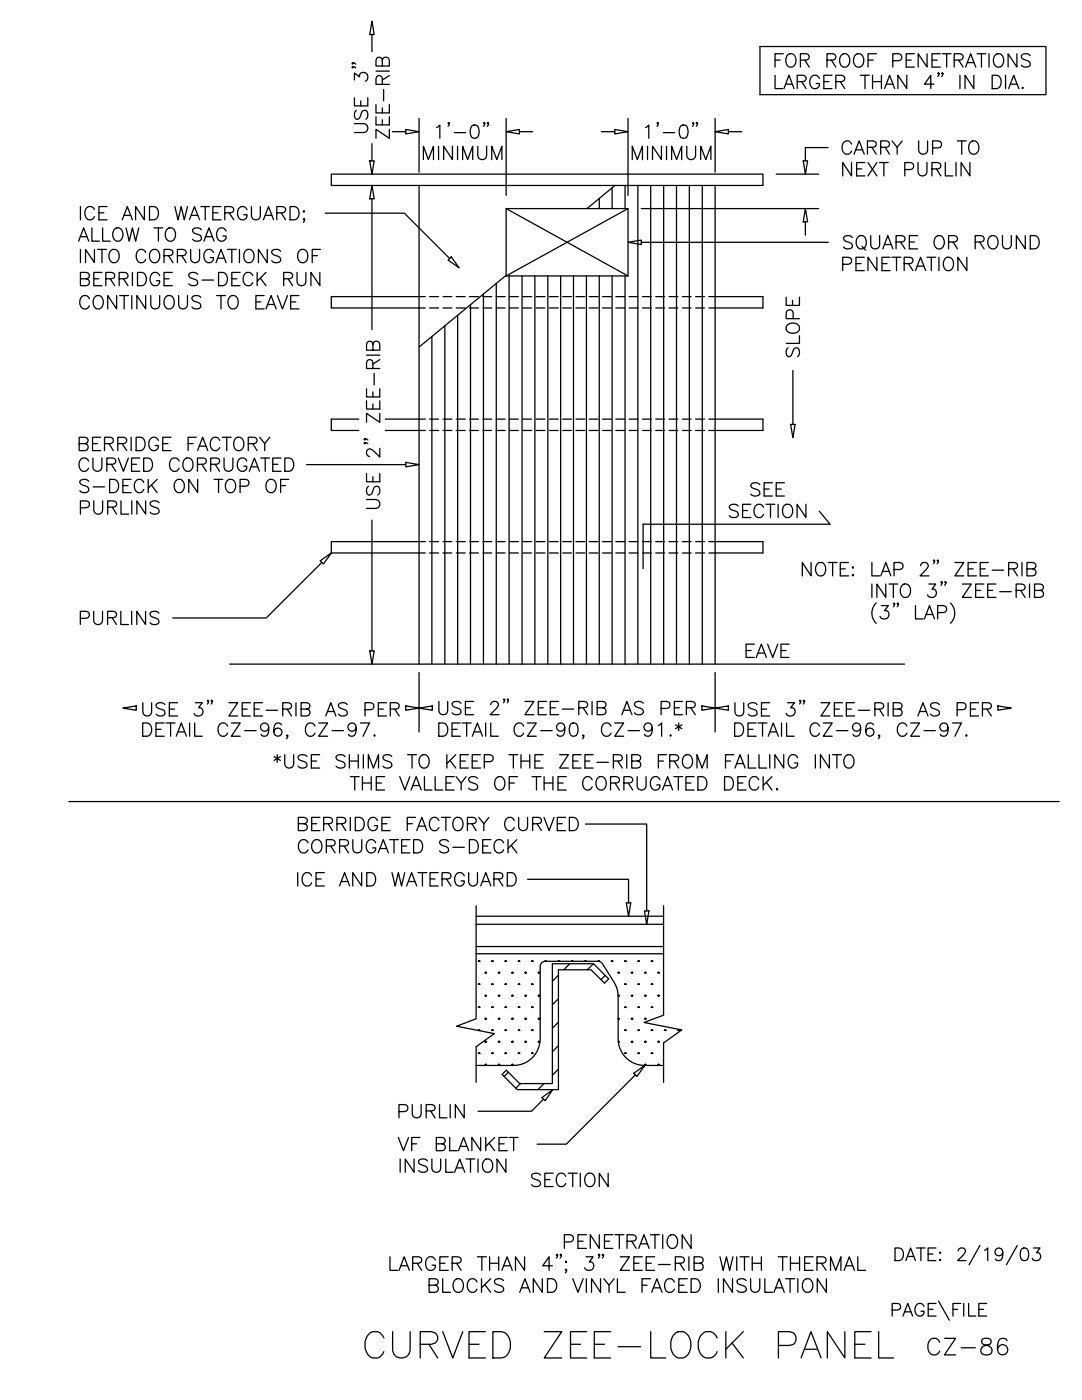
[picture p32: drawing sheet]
<svg xmlns="http://www.w3.org/2000/svg" width="216mm" height="279mm" viewBox="0 0 216 279" stroke-linecap="round" stroke-linejoin="round" font-family="sans-serif">
<defs><g id="words">
<text font-size="9.3" x="71.6" y="272.3">CURVED ZEE-LOCK PANEL</text>
<g font-size="6.6">
<text x="74.4" y="27.5" transform="rotate(-90 74.4 27.5)">USE 3&quot;</text>
<text x="85.7" y="28.9">1'-0&quot;</text>
<text x="127.7" y="28.9">1'-0&quot;</text>
<text x="14.8" y="45.5">ICE AND WATERGUARD;</text>
<text x="76.6" y="102.7" transform="rotate(-90 76.6 102.7)">USE 2&quot; ZEE-RIB</text>
<text x="158.7" y="116.1">NOTE: LAP 2&quot; ZEE-RIB</text>
<text x="172.9" y="120.3">INTO 3&quot; ZEE-RIB</text>
<text x="86.4" y="143.9">USE 2&quot; ZEE-RIB AS PER</text>
<text x="27.2" y="144.3">USE 3&quot; ZEE-RIB AS PER</text>
<text x="27.2" y="148.5">DETAIL CZ-96, CZ-97.</text>
<text x="86.4" y="148.5">DETAIL CZ-90, CZ-91.*</text>
<text x="145.3" y="144.3">USE 3&quot; ZEE-RIB AS PER</text>
<text x="145.3" y="148.5">DETAIL CZ-96, CZ-97.</text>
<text x="183.8" y="271.6">CZ-86</text>
</g>
<g font-size="6.2">
<text x="78.7" y="28.9" transform="rotate(-90 78.7 28.9)">ZEE-RIB</text>
<text x="83.3" y="33.2">MINIMUM</text>
<text x="124.9" y="33.2">MINIMUM</text>
<text x="166.9" y="32.1">CARRY UP TO</text>
<text x="166.9" y="36.3">NEXT PURLIN</text>
<text x="14.5" y="49.4">ALLOW TO SAG</text>
<text x="167.2" y="51.2">SQUARE OR ROUND</text>
<text x="166.9" y="55.4">PENETRATION</text>
<text x="160.5" y="72.3" transform="rotate(-90 160.5 72.3)">SLOPE</text>
<text x="14.8" y="125.9">PURLINS</text>
<text x="53.6" y="154.5">*USE SHIMS TO KEEP THE ZEE-RIB FROM FALLING INTO</text>
<text x="58.2" y="171.4">CORRUGATED S-DECK</text>
<text x="58.2" y="178.2">ICE AND WATERGUARD</text>
<text x="78.3" y="224.4">PURLIN</text>
<text x="78.7" y="235.3">INSULATION</text>
<text x="104.8" y="238.1">SECTION</text>
<text x="111.5" y="250.5">PENETRATION</text>
<text x="84.3" y="259.3">BLOCKS AND VINYL FACED INSULATION</text>
</g>
<g font-size="5.7">
<text x="153.5" y="14.5">FOR ROOF PENETRATIONS</text>
<text x="14.8" y="53.6">INTO CORRUGATIONS OF</text>
<text x="14.8" y="58.2">BERRIDGE S-DECK RUN</text>
<text x="14.8" y="62.8">CONTINUOUS TO EAVE</text>
<text x="14.5" y="95.2">CURVED CORRUGATED</text>
<text x="14.5" y="91">BERRIDGE FACTORY</text>
<text x="14.8" y="99.5">S-DECK ON TOP OF</text>
<text x="148.5" y="100.2">SEE</text>
<text x="14.8" y="103.7">PURLINS</text>
<text x="144.3" y="104.4">SECTION</text>
<text x="147.8" y="132.3">EAVE</text>
<text x="68.8" y="158.8">THE VALLEYS OF THE CORRUGATED DECK.</text>
<text x="58.2" y="166.9">BERRIDGE FACTORY CURVED</text>
<text x="78.3" y="230.7">VF BLANKET</text>
</g>
</g></defs>
<!-- layer: BORDER -->
<g fill="none" stroke="#000" stroke-width=".25">
<path d="M13.7 160h197.7M77.8 250.8v2.7h1.6M79.6 253.5l1.1-2.7 1 2.7M80 252.6h1.3M82.3 252.1l1.6-.1a.64 .64 0 0 0 0-1.1l-1.6-.1v2.7M83.2 252.1l.9 1.4M86.9 251.5a.99 .99 0 0 0-1.2-.7 .99 .99 0 0 0-.8 1.1 1.18 1.18 0 0 0 .3 1.2 1.18 1.18 0 0 0 1.3 .3l.4-.5v-.4h-.7M87.8 252.1h1M89.4 250.8h-1.6v2.7M90.2 252.1l1.6-.1a.64 .64 0 0 0 0-1.1l-1.6-.1v2.7M91.1 252.1l.9 1.4M95.3 250.8h1.8"/>
<path d="M96.1 250.8v2.7M97.7 252.1h1.8M97.7 250.8v2.7M99.5 250.8v2.7M100.1 253.5l1.1-2.7 1 2.7M104.7 250.8v2.7l-1.8-2.7v2.7M110.2 252.6h-1.9l1.3-1.8v2.7M116.9 250.8h1.4l-.7 1.1a.87 .87 0 0 1 .9 1 .87 .87 0 0 1-1.2 .6l-.4-.1-.2-.4M123.8 250.8h1.8l-1.8 2.7h1.8M128.2 250.8h-1.7v2.7M130.6 250.8h-1.7v2.7M134.8 252.1l1.5-.1a.64 .64 0 0 0 0-1.1l-1.5-.1v2.7"/>
<path d="M135.6 252.1l1 1.4M137.5 250.8v2.7M138.5 252.1l1.5-.1a.64 .64 0 0 0 0-1.1l-1.5-.1v2.7l1.5-.1a.72 .72 0 0 0 .3-.8 .72 .72 0 0 0-.7-.5M143.7 250.8l.6 2.7 .7-2.7 .6 2.7 .6-2.7M147 250.8v2.7M147.7 250.8h1.8M148.6 250.8v2.7M150.1 252.1h1.8M150.1 250.8v2.7M151.9 250.8v2.7M155.3 250.8h1.8M156.2 250.8v2.7"/>
<path d="M157.7 252.1h1.8M157.7 250.8v2.7M159.5 250.8v2.7M160.6 252.1h1M162.2 250.8h-1.6v2.7M163 252.1l1.6-.1a.64 .64 0 0 0 0-1.1l-1.6-.1v2.7M163.9 252.1l.9 1.4M165.7 253.5v-2.7l1.1 2.7 1-2.7v2.7M168.4 253.5l1.1-2.7 1 2.7M168.8 252.6h1.3M171.2 250.8v2.7h1.5M178.6 249.1h.8a1.34 1.34 0 0 1 .9 1.2 1.34 1.34 0 0 1-.9 1.3h-.8z"/>
<path d="M180.7 251.6l1-2.5 1 2.5M181.1 250.8h1.2M182.9 249.1h1.7M183.8 249.1v2.5M185.2 250.3h.9M186.7 249.1h-1.5v2.5h1.5M187.3 259.6l2.1 3.9M187.5 250l.1-.1 .1 .1-.1 .1zM187.6 251.3l.1 .2-.1 .1-.1-.1zM191.2 249.7l.2-.5 .8-.1a.61 .61 0 0 1 .3 .9l-1.4 1.6h1.7M195.5 248.6l-2.1 3.8M196.5 249.5l.6-.4v2.5"/>
<path d="M200.1 249.9a.79 .79 0 0 1-1.1 .7 .79 .79 0 0 1-.3-1.2 .79 .79 0 0 1 1.3 0 2.28 2.28 0 0 1-.3 2.1 .78 .78 0 0 1-1.1-.3M203 248.6l-2.2 3.8M203.9 249.2a.81 .81 0 0 1 1.2 .3 2.07 2.07 0 0 1-.2 2 .85 .85 0 0 1-1.2-.4 2.06 2.06 0 0 1 .2-1.9zM206.2 249.1h1.3l-.7 .9a.81 .81 0 0 1 .9 .9 .81 .81 0 0 1-1.1 .7l-.4-.1-.2-.4M178 261.4h1.1a.66 .66 0 0 0 .6-.6 .66 .66 0 0 0-.6-.7h-1.1v2.6M180.2 262.7l.9-2.6 1 2.6M184.4 260.7a.93 .93 0 0 0-1.1-.6 .93 .93 0 0 0-.7 1 1.11 1.11 0 0 0 .2 1.2 1.11 1.11 0 0 0 1.2 .2l.3-.2 .1-.6h-.6M185.2 261.3h1M186.8 260.1h-1.6v2.6h1.6M190.1 261.3h1M191.7 260.1h-1.6v2.6M192.3 260.1v2.6"/>
<path d="M193.3 260.1v2.6h1.4M195.3 261.3h1M196.9 260.1h-1.6v2.6h1.6"/>
</g>
<!-- layer: STRCTR -->
<g fill="none" stroke="#000" stroke-width=".25">
<path d="M66.1 34.7h86.1v2.3h-86.1zM83.6 37v95.5M119.6 39.6v2M122.1 37.5v4.1M122.7 37l-5.6 4.6M124.7 37v4.6M127.3 37v95.5M129.8 37v95.5M132.4 37v95.5M135 37v95.5M137.5 37v95.5M140.1 37v95.5"/>
<path d="M142.7 37v95.5M84.9 59.2h-18.8v2.3h18.8M85.7 59.2h1.8M88.4 59.2h1.8M91 59.2h1.8M93.7 59.2h1.8M96.4 59.2h1.7M96.5 58.7v73.8M99 59.2h1.8M99 56.6v75.9M101 54.9l-17.4 14.4M101.6 55.1v77.4"/>
<path d="M101.6 59.2h1.8M104.2 55.1v77.4M104.3 59.2h1.8M106.7 55.1v77.4M107 59.2h1.7M109.3 55.1v77.4M109.6 59.2h1.8M111.9 55.1v77.4M112.3 59.2h1.7M114.4 55.1v77.4M114.9 59.2h1.8M117 55.1v77.4"/>
<path d="M117.6 59.2h1.7M119.6 55.1v77.4M120.2 59.2h1.8M122.1 55.1v77.4M122.9 59.2h1.8M124.7 55.1v77.4M125.5 59.2h1.8M128.2 59.2h1.7M130.8 59.2h1.8M133.5 59.2h1.8M136.2 59.2h1.7M138.8 59.2h1.8"/>
<path d="M141.4 59.2h10.8v2.3h-10.8M85.7 61.5h1.8M86.2 67.2v65.3M88.4 61.5h1.8M88.8 65v67.5M91 61.5h1.8M91.3 62.9v69.6M93.7 61.5h1.8M93.9 60.8v71.7M96.4 61.5h1.7M99 61.5h1.8M101.6 61.5h1.8"/>
<path d="M104.3 61.5h1.8M107 61.5h1.7M109.6 61.5h1.8M112.3 61.5h1.7M114.9 61.5h1.8M117.6 61.5h1.7M120.2 61.5h1.8M122.9 61.5h1.8M125.5 61.5h1.8M128.2 61.5h1.7M130.8 61.5h1.8M133.5 61.5h1.8"/>
<path d="M136.2 61.5h1.7M138.8 61.5h1.8M71.6 83.6h-5.5v2.3h5.5M76.9 83.6h8M76.9 85.9h8M85.7 83.6h1.8M85.7 85.9h1.8M88.4 83.6h1.8M88.4 85.9h1.8M91 83.6h1.8M91 85.9h1.8M93.7 83.6h1.8"/>
<path d="M93.7 85.9h1.8M96.4 83.6h1.7M96.4 85.9h1.7M99 83.6h1.8M99 85.9h1.8M101.6 83.6h1.8M101.6 85.9h1.8M104.3 83.6h1.8M104.3 85.9h1.8M107 83.6h1.7M107 85.9h1.7M109.6 83.6h1.8"/>
<path d="M109.6 85.9h1.8M112.3 83.6h1.7M112.3 85.9h1.7M114.9 83.6h1.8M114.9 85.9h1.8M117.6 83.6h1.7M117.6 85.9h1.7M120.2 83.6h1.8M120.2 85.9h1.8M122.9 83.6h1.8M122.9 85.9h1.8M125.5 83.6h1.8"/>
<path d="M125.5 85.9h1.8M128.2 83.6h1.7M128.2 85.9h1.7M130.8 83.6h1.8M130.8 85.9h1.8M133.5 83.6h1.8M133.5 85.9h1.8M136.2 83.6h1.7M136.2 85.9h1.7M138.8 83.6h1.8M138.8 85.9h1.8M141.4 83.6h10.8v2.3h-10.8"/>
<path d="M84.9 108.1h-18.8v2.3h18.8M85.7 108.1h1.8M85.7 110.4h1.8M88.4 108.1h1.8M88.4 110.4h1.8M91 108.1h1.8M91 110.4h1.8M93.7 108.1h1.8M93.7 110.4h1.8M96.4 108.1h1.7M96.4 110.4h1.7M99 108.1h1.8"/>
<path d="M99 110.4h1.8M101.6 108.1h1.8M101.6 110.4h1.8M104.3 108.1h1.8M104.3 110.4h1.8M107 108.1h1.7M107 110.4h1.7M109.6 108.1h1.8M109.6 110.4h1.8M112.3 108.1h1.7M112.3 110.4h1.7M114.9 108.1h1.8"/>
<path d="M114.9 110.4h1.8M117.6 108.1h1.7M117.6 110.4h1.7M120.2 108.1h1.8M120.2 110.4h1.8M122.9 108.1h1.8M122.9 110.4h1.8M125.5 108.1h1.8M125.5 110.4h1.8M128.2 108.1h1.7M128.2 110.4h1.7M130.8 108.1h1.8"/>
<path d="M130.8 110.4h1.8M133.5 108.1h1.8M133.5 110.4h1.8M136.2 108.1h1.7M136.2 110.4h1.7M138.8 108.1h1.8M138.8 110.4h1.8M141.4 108.1h10.8v2.3h-10.8M45.8 132.5h134.7M95 180.8v22.5l-3.9 1.5 7.5 1.5-3.6 2.6v7.1M95 190.3h37.4M95.4 196.5h.4"/>
<path d="M95.4 191.9h.4M95.6 191.7v.2l-.1-.1M95.6 196.3v.2l-.1-.1M95.6 191.7v.2M95.6 196.3v.2M95.7 196.4v.1M95.7 191.8v.1M96.8 198.7h.3M96.8 194.2h.3M96.8 194.1v.1M96.8 198.7h.1M96.9 194v.2"/>
<path d="M96.9 198.6v.1M97 194v.2M97 198.6v.1M97.1 198.7h-.1M97.1 194.1l-.1 .1M98.1 196.5h.3M98.1 191.9h.3M98.1 191.8l.1 .1M98.1 196.4l.1 .1M98.2 191.7v.2M98.2 196.3v.2M98.3 191.7v.2"/>
<path d="M98.3 196.3v.2M98.4 196.4l-.1 .1M98.4 191.8l-.1 .1M99.4 198.7h.3M99.4 194.2h.3M99.4 194.1l.1 .1M99.4 198.7h.1M99.5 194v.2M99.5 198.6v.1M99.6 194v.2M99.6 198.6v.1M99.7 198.7h.1"/>
<path d="M99.7 194.1v.1M100.7 196.5h.4M100.7 191.9h.4M100.8 191.8v.1M100.8 196.4v.1M100.9 191.7v.2M100.9 196.3v.2M101 191.7v.2M101 196.3v.2M101 196.4v.1M101 191.8v.1M102.1 198.7h.3"/>
<path d="M102.1 194.2h.3M102.1 194.1l.1 .1M102.1 198.7h.1M102.2 194v.2M102.2 198.6v.1M102.4 198.7h-.1M102.4 194.1l-.1 .1M103.4 196.5h.3M103.4 191.9h.3M103.4 191.8l.1 .1M103.4 196.4l.1 .1M103.5 191.7v.2"/>
<path d="M103.5 196.3v.2M103.6 191.7v.2M103.6 196.3v.2M103.7 196.4l-.1 .1M103.7 191.8l-.1 .1M104.7 198.7h.4M104.7 194.2h.4M104.8 194.1v.1M104.8 198.7h.1M104.8 194v.2M104.8 198.6v.1M104.9 194v.2"/>
<path d="M104.9 198.6v.1M105 198.7h.1M105 194.1v.1M106.1 196.5h.3M106.1 191.9h.3M106.2 191.7v.2l-.1-.1M106.2 196.3v.2l-.1-.1M106.2 191.7v.2M106.2 196.3v.2M106.3 191.7v.2M106.3 196.3v.2M106.3 196.4v.1"/>
<path d="M106.3 191.8v.1M107.4 198.7h.3M107.4 194.2h.3M107.4 194.1v.1M107.4 198.7h.1M107.5 194v.2M107.5 198.6v.1M107.6 194v.2l.1-.1M107.6 198.6v.1h.1M108.7 191.8h.1M108.9 191.7v.1M109 191.8h.1"/>
<path d="M110.2 192.3h8.2l3.1 3.1-.9 .8-2.7-2.7h-6.5v24h-8.2l-3-3.1 .8-.8 2.7 2.7h6.5zM111.4 191.8h.1M111.4 199.3l-1.2 1.2M111.4 194.6l-1.2 1.2M111.5 191.7v.1M111.6 191.7v.1M111.7 191.8h-.1M113.7 192.3l-1.2 1.2M114 191.8h.1M114.1 191.7v.1M114.2 191.7v.1M114.3 191.8h.1"/>
<path d="M116.7 191.8h.1M116.8 191.7v.1M116.9 191.7v.1M117 191.8h-.1M118.4 192.3l-1.2 1.2M119.3 191.8h.1M119.4 191.7v.1M119.5 191.7v.1M119.6 191.8v.1M120.8 194.7l-.9 .8M122 191.9h.3M122 191.8l.1 .1"/>
<path d="M122.1 191.7v.2M122.2 191.7v.2M122.3 191.8l-.1 .1M123.3 194.2h.3M123.3 194.1l.1 .1M123.3 198.7h.3M123.4 194v.2M123.4 198.6v.1M123.5 194v.2M123.5 198.6v.1M123.5 194v.2l.1-.1M123.5 198.6v.1h.1"/>
<path d="M124.6 196.5h.4M124.6 191.9h.4M124.7 196.4v.1M124.7 191.8v.1M124.8 191.7v.2M124.8 196.3v.2M124.9 191.8v.1M124.9 196.4v.1M125.9 198.7h.4M125.9 194.2h.4M126.1 194v.2l-.1-.1M126.1 198.6v.1h-.1"/>
<path d="M126.1 194v.2M126.1 198.6v.1M126.2 194v.2M126.2 198.6v.1M126.2 194.1v.1M126.2 198.7h.1M127.3 196.5h.3M127.3 191.9h.3M127.3 196.4l.1 .1M127.3 191.8l.1 .1M127.4 191.7v.2M127.4 196.3v.2"/>
<path d="M127.6 191.8l-.1 .1M127.6 196.4l-.1 .1M128.6 198.7h.3M128.6 194.2h.3M128.7 194v.2l-.1-.1M128.7 198.6v.1h-.1M128.8 194v.2M128.8 198.6v.1M128.9 194.1l-.1 .1M128.9 198.7h-.1M129.9 196.5h.4M129.9 191.9h.4"/>
<path d="M129.9 196.4l.1 .1M129.9 191.8l.1 .1M130.1 191.7v.2M130.1 196.3v.2M130.2 191.8v.1M130.2 196.4v.1M131.3 198.7h.3M131.3 194.2h.3M131.3 198.7h.1M131.3 194.1v.1M131.4 194v.2M131.4 198.6v.1"/>
<path d="M131.5 194v.2M131.5 198.6v.1M131.6 194.1l-.1 .1M131.6 198.7h-.1M132.4 180.8v21.8l-3.9 1.5 7.5 1.4-3.6 2.6v7.9M95 212.6h7.5a5.3 5.3 0 0 0 5.3-5.3v-14.4a1.02 1.02 0 0 1 1-1.1h10.5l.7 .3 2.5 3.9 .7 1.7 .1 1.2v8.4a5.3 5.3 0 0 0 5.4 5.3h3.7M95.4 201.1h.4M95.4 205.6h.4M95.4 210.2h.4M95.6 200.9v.2l-.1-.1M95.6 205.5v.1h-.1M95.6 210.1v.1h-.1"/>
<path d="M95.6 200.9v.2M95.6 205.5v.1M95.6 210.1v.1M95.7 210.2h.1M95.7 205.6h.1M95.7 201v.1M96.8 203.4h.3M96.8 208h.3M96.8 212.5h.3M96.8 203.3v.1M96.8 207.8v.2M96.8 212.4v.1"/>
<path d="M96.9 203.2v.2M96.9 207.8v.2M96.9 212.4v.1M97 203.2v.2M97 207.8v.2M97 212.4v.1M97.1 212.4l-.1 .1M97.1 207.8l-.1 .2M97.1 203.3l-.1 .1M98.1 201.1h.3M98.1 205.6h.3M98.1 210.2h.3"/>
<path d="M98.1 201l.1 .1M98.1 205.6h.1M98.1 210.2h.1M98.2 200.9v.2M98.2 205.5v.1M98.2 210.1v.1M98.3 200.9v.2M98.3 205.5v.1M98.3 210.1v.1M98.4 210.2h-.1M98.4 205.6h-.1M98.4 201l-.1 .1"/>
<path d="M99.4 203.4h.3M99.4 208h.3M99.4 212.5h.3M99.4 203.3l.1 .1M99.4 207.8l.1 .2M99.4 212.4l.1 .1M99.5 203.2v.2M99.5 207.8v.2M99.5 212.4v.1M99.6 203.2v.2M99.6 207.8v.2M99.6 212.4v.1"/>
<path d="M99.7 212.4v.1M99.7 207.8v.2M99.7 203.3v.1M100.7 201.1h.4M100.7 205.6h.4M100.7 210.2h.4M100.8 201v.1M100.8 205.6h.1M100.8 210.2h.1M100.9 200.9v.2M100.9 205.5v.1M100.9 210.1v.1"/>
<path d="M101 200.9v.2M101 205.5v.1M101 210.1v.1M101 210.2h.1M101 205.6h.1M101 201v.1M101.4 214l-.8 .8M102.1 203.4h.3M102.1 208h.3M102.1 212.5h.3M102.1 203.3l.1 .1M102.1 207.8l.1 .2"/>
<path d="M102.1 212.4l.1 .1M102.2 203.2v.2M102.2 207.8v.2M102.2 212.4v.1M102.4 212.4l-.1 .1M102.4 207.8l-.1 .2M102.4 203.3l-.1 .1M103.4 201.1h.3M103.4 205.6h.3M103.4 210.2h.3M103.4 201l.1 .1M103.4 205.6h.1"/>
<path d="M103.4 210.2h.1M103.5 200.9v.2M103.5 205.5v.1M103.5 210.1v.1M103.6 200.9v.2M103.6 205.5v.1M103.6 210.1v.1M103.7 210.2h-.1M103.7 205.6h-.1M103.7 201l-.1 .1M103.9 216.3l-1 .9M104.7 203.4h.4"/>
<path d="M104.7 208h.4M104.8 203.3v.1M104.8 207.8v.2M104.8 203.2v.2M104.9 203.2v.2M104.9 207.8v.2M105 207.8v.2M105 203.3v.1M106.1 201.1h.3M106.1 205.6h.3M106.1 210.2h.3M106.2 200.9v.2l-.1-.1"/>
<path d="M106.2 205.5v.1h-.1M106.2 210.1v.1h-.1M106.2 200.9v.2M106.2 205.5v.1M106.2 210.1v.1M106.3 200.9v.2M106.3 205.5v.1M106.3 210.1v.1M106.3 210.2h.1M106.3 205.6h.1M106.3 201v.1M107.4 203.4h.3"/>
<path d="M107.4 208h.3M107.4 203.3v.1M107.4 207.8v.2M107.5 203.2v.2M107.5 207.8v.2M107.6 203.2v.2l.1-.1M107.6 207.8v.2l.1-.2M108.5 216.3l-1.2 1.2M111.4 204l-1.2 1.2M111.4 208.7l-1.2 1.2M111.4 213.4l-1.2 1.2M123.3 203.3l.3 .1"/>
<path d="M123.4 208h.2M123.4 203.2v.2M123.4 207.8v.2M123.5 203.2v.2M123.5 207.8v.2M123.5 203.2v.2l.1-.1M123.5 207.8v.2l.1-.2M124.6 201.1h.4M124.6 205.6h.4M124.6 210.2h.4M124.7 210.2h.1M124.7 205.6h.1"/>
<path d="M124.7 201v.1M124.8 200.9v.2M124.8 205.5v.1M124.8 210.1v.1M124.9 201v.1M124.9 205.6h.1M124.9 210.2h.1M125.9 203.4h.4M125.9 208h.4M126.1 203.2v.2l-.1-.1M126.1 207.8v.2l-.1-.2M126.1 203.2v.2"/>
<path d="M126.1 207.8v.2M126.2 203.2v.2M126.2 207.8v.2M126.2 203.3v.1M127.3 201.1h.3M127.3 205.6h.3M127.3 210.2h.3M127.3 210.2h.1M127.3 205.6h.1M127.3 201l.1 .1M127.4 200.9v.2M127.4 205.5v.1"/>
<path d="M127.4 210.1v.1M127.6 201l-.1 .1M127.6 205.6h-.1M127.6 210.2h-.1M128.6 203.4h.3M128.6 208h.3M128.6 212.5h.3M128.7 203.2v.2l-.1-.1M128.7 207.8v.2l-.1-.2M128.7 212.4v.1l-.1-.1M128.8 203.2v.2M128.8 207.8v.2"/>
<path d="M128.8 212.4v.1M128.9 203.3l-.1 .1M128.9 207.8l-.1 .2M128.9 212.4l-.1 .1M129.9 201.1h.4M129.9 205.6h.4M129.9 210.2h.4M129.9 210.2h.1M129.9 205.6h.1M129.9 201l.1 .1M130.1 200.9v.2M130.1 205.5v.1"/>
<path d="M130.1 210.1v.1M130.2 201v.1M130.2 205.6h.1M130.2 210.2h.1M131.3 208h.3M131.3 212.5h.3M131.3 212.4v.1M131.3 207.8v.2M131.4 207.8v.2M131.4 212.4v.1M131.5 207.8v.2M131.5 212.4v.1"/>
<path d="M131.6 207.8l-.1 .2M131.6 212.4l-.1 .1M132.6 205.6h.3M132.6 205.6h.1M132.7 205.5v.1M132.8 205.5v.1M132.9 205.6h-.1M135.2 205.6h.4M135.3 205.6h.1M135.4 205.5v.1M135.5 205.6h.1"/>
</g>
<!-- layer: CMP-FLSH -->
<path d="M101 41.6h24.3v13.5h-24.3zM101 41.6l24.3 13.5M125.3 41.6l-24.3 13.5M95 184.5h37.4M95 182.9h37.4M95 188.9h37.4" fill="none" stroke="#000" stroke-width=".25"/>
<!-- layer: DIM-TXT -->
<g fill="none" stroke="#000" stroke-width=".25">
<path d="M74.2 4.2l.5 2.7h-.9zM74.2 6.9v3.4M151.6 9.3h57.1v9.6h-57.1zM154.7 15v2.7h1.5M156.4 17.7l1-2.7 1 2.7M156.8 16.8h1.3M159.1 16.3l1.5-.1a.62 .62 0 0 0 0-1.1l-1.5-.1v2.7M160 16.3l.9 1.4M163.5 15.7a.98 .98 0 0 0-1.1-.7 .98 .98 0 0 0-.8 1 1.17 1.17 0 0 0 .2 1.3 1.17 1.17 0 0 0 1.3 .3l.4-.5v-.4h-.6M166 15h-1.6v2.7h1.6M166.8 16.3l1.5-.1a.62 .62 0 0 0 0-1.1l-1.5-.1v2.7M167.7 16.3l.9 1.4"/>
<path d="M172.6 15v2.7M174.1 15v2.7M175.9 15v2.7M176.5 17.7l1-2.7 1 2.7M176.9 16.8h1.2M180.9 15v2.7l-1.7-2.7v2.7M186.4 16.8h-1.9l1.2-1.8v2.7M191.5 15v2.7M194.3 15v2.7l-1.7-2.7v2.7M198 15h.9a1.42 1.42 0 0 1 .9 1.4 1.42 1.42 0 0 1-.9 1.3h-.9zM200.6 15v2.7M201.3 17.7l1-2.7 1 2.7"/>
<path d="M201.6 16.8h1.3M204.1 17.4l.1 .2-.1 .1-.2-.1zM73.8 32.1h.9l-.5 2.6zM74.2 37l.5 2.7h-.9zM74.2 28.7v3.4M74.2 39.7v26.1M78.3 26.3h2.7M81 25.8l2.6 .5-2.6 .4zM83.6 23.6v10.8M101 26.3l2.6-.5v.9zM101 23.6v15.4M103.6 26.3h2.7"/>
<path d="M120 26.3h2.7M122.7 25.8l2.6 .5-2.6 .4zM125.3 23.6v15.4M142.7 26.3l2.6-.5v.9zM142.7 23.6v10.8M145.3 26.3h2.7M154.9 34.7h8.5M160.3 32.1h.8l-.4 2.6zM165.3 29.5h-4.6v2.6M64.9 42.5h15.8l9 9.1M89.4 51.9l.7-.6 1.5 2.2zM125.3 48.4l2.7-.5v.9z"/>
<path d="M128 41.6h35.4M128 48.4h37.3M160.7 41.6l.4 2.7h-.8zM160.7 44.3v2.6M158.2 73.9v10.8M61.2 92.7h19.8M81 92.3l2.6 .4-2.6 .5zM157.8 84.7h.9l-.5 2.6zM63.9 111.9l2.2-1.5-1.6 2.2zM64.2 112.2l-11.1 11.1h-18.6M74.2 103.8v26.1M163.5 102l2.1 2.6h-37.3v8.9"/>
<path d="M73.8 129.9h.9l-.5 2.6zM83.6 134.2v11.9M142.7 134.2v11.9M174.8 120.3a2.76 2.76 0 0 0 0 4.1M175.9 120.9h1.4l-.8 1a.86 .86 0 0 1 .9 1 .86 .86 0 0 1-1.2 .6l-.3-.1-.3-.4M182.7 120.9v2.6h1.5M184.5 123.5l1-2.6 1 2.6M184.8 122.6h1.3M187.1 122.3h1.1a.7 .7 0 0 0 .7-.7 .7 .7 0 0 0-.7-.7h-1.1v2.6M189.6 120.3a2.76 2.76 0 0 1 0 4.1M24.5 141.3l2.7-.4v.8zM81 140.9l2.6 .4-2.6 .4z"/>
<path d="M83.6 141.3l2.7-.4v.8zM140 140.9l2.7 .4-2.7 .4zM142.7 141.3h.1M142.7 141.3l2.6-.4v.8zM199.1 140.9l2.7 .4-2.7 .4zM105.3 175.5h20.1v4.7M116.8 164.5h12.2v17.3M125 180.2h.9l-.5 2.7zM128.6 181.8h.9l-.5 2.7zM108.1 219l2.2-1.5-1.5 2.2zM108.4 219.4l-2.3 2.4h-10.7M126.5 214.2l2.2-1.6-1.6 2.2z"/>
<path d="M126.8 214.5l-13.8 13.8h-5.8"/>
</g>
<use href="#words"/>
</svg>
